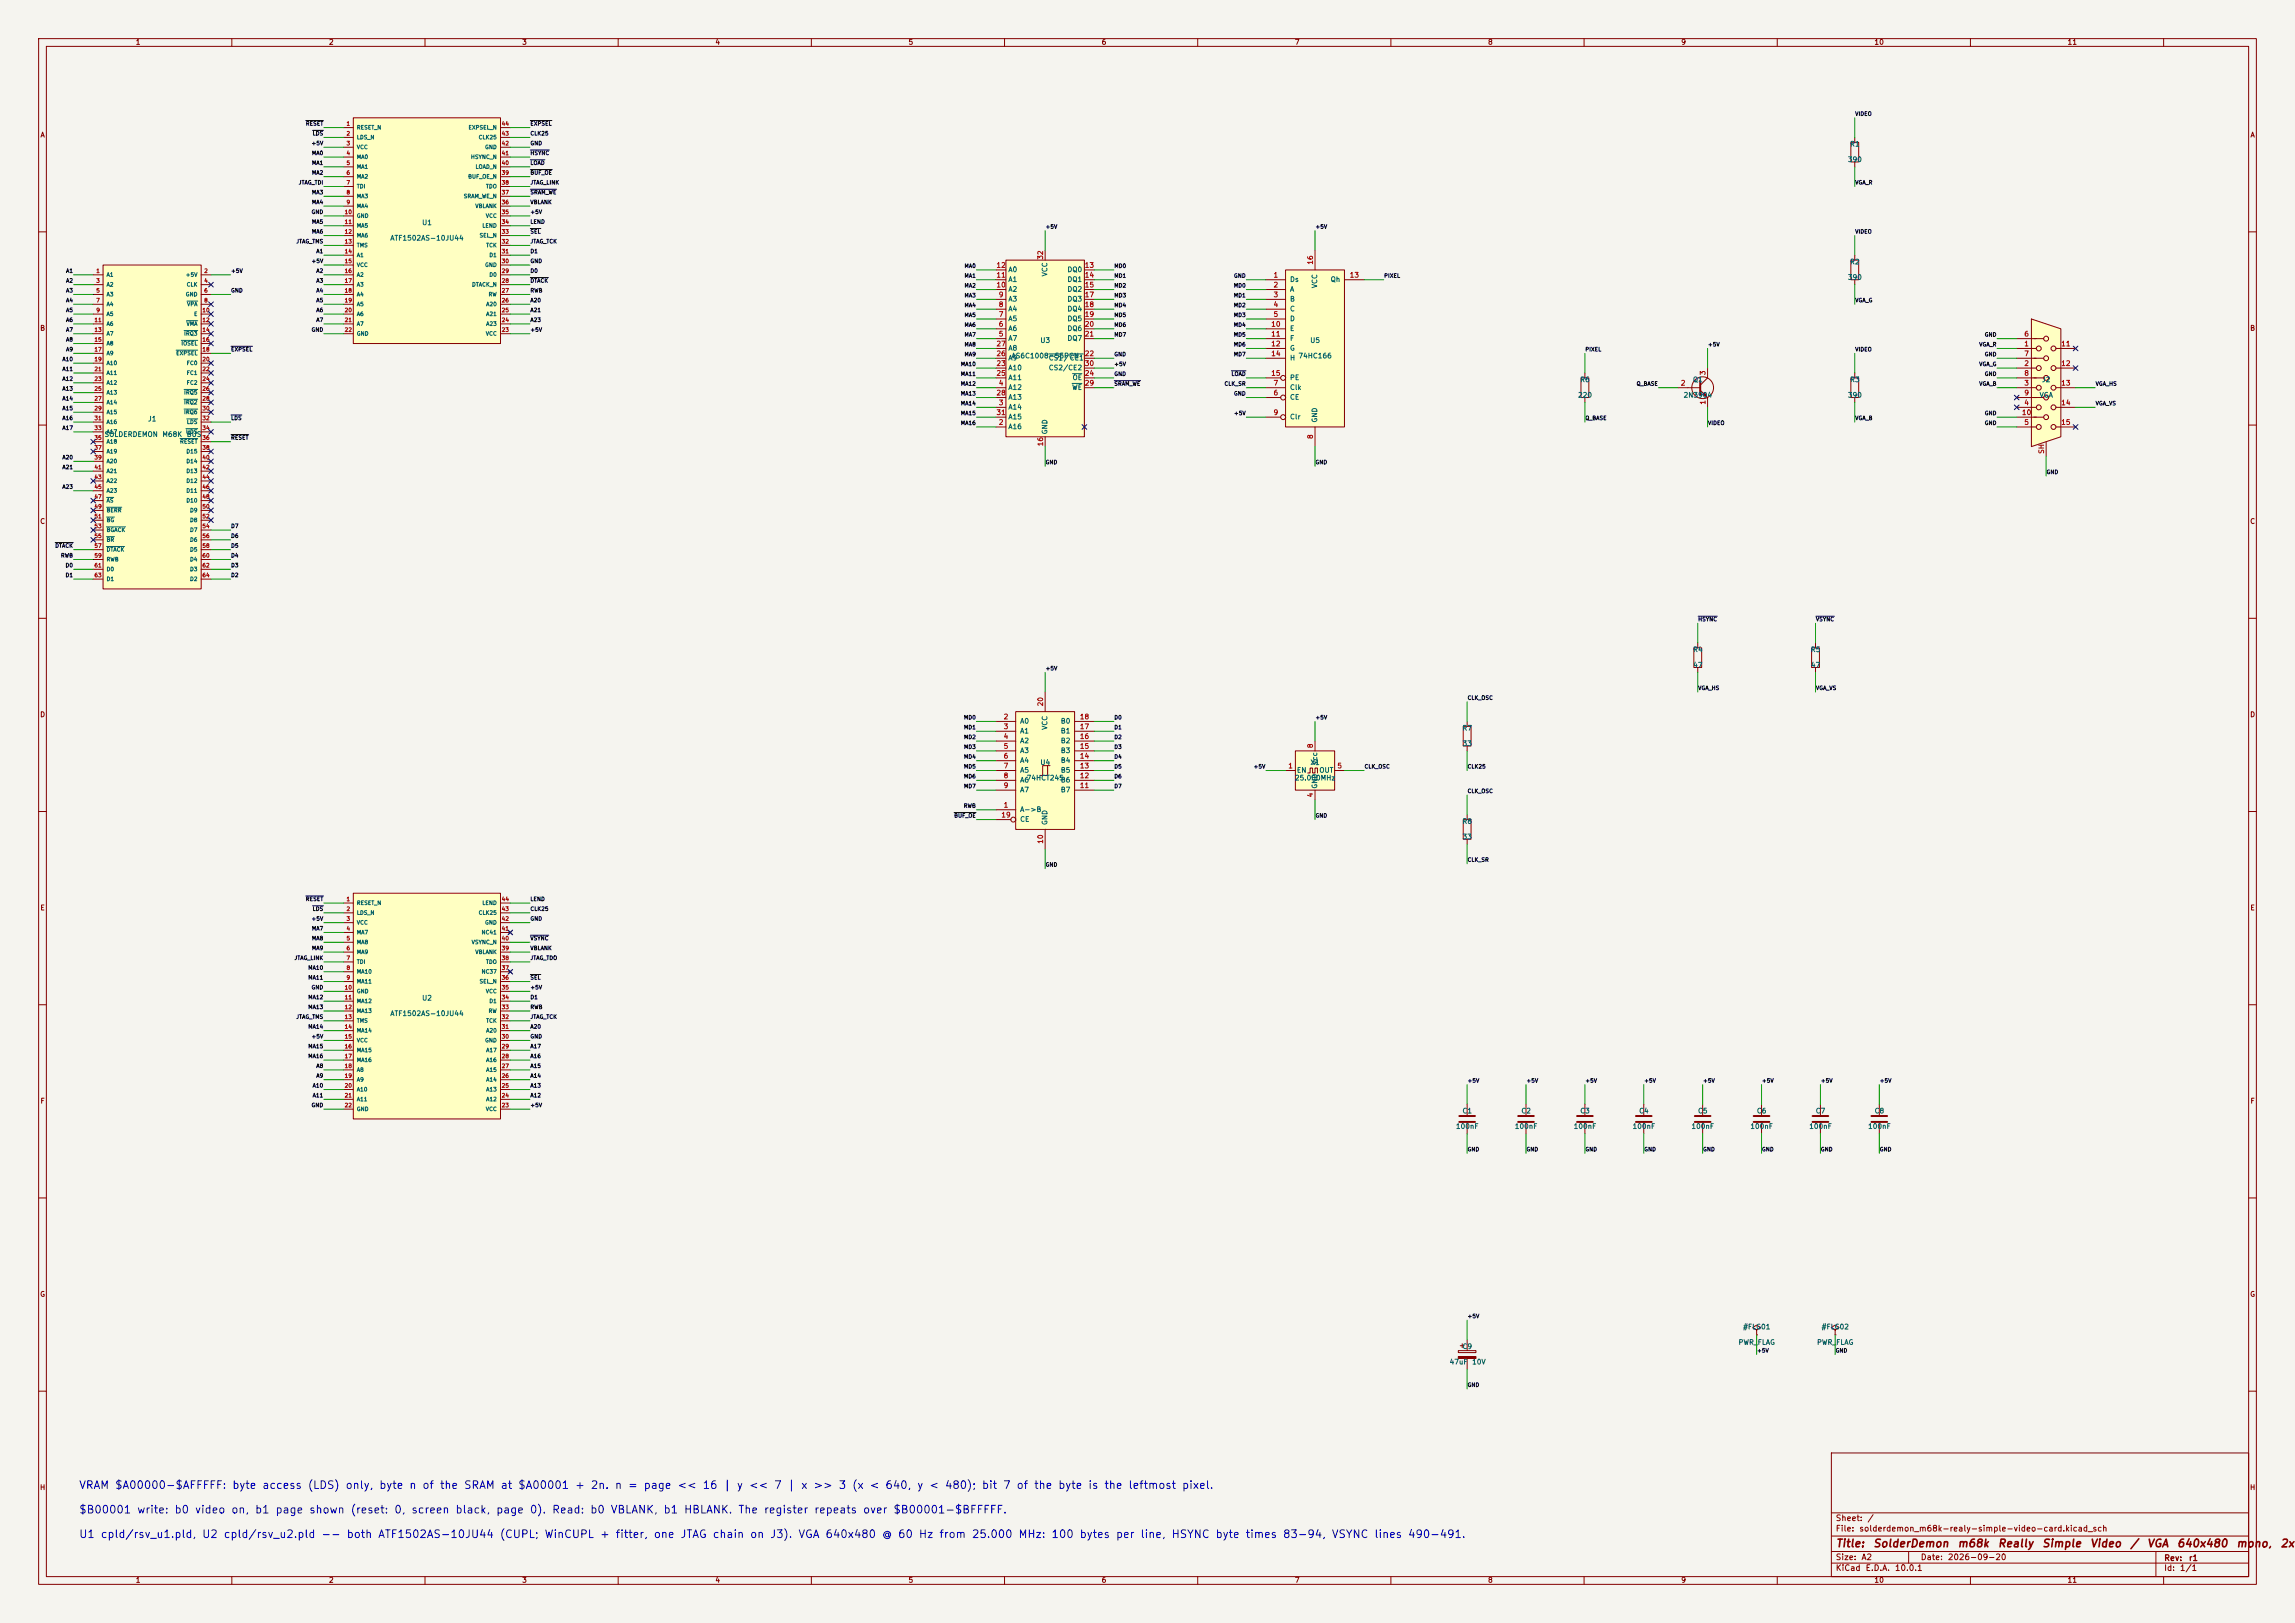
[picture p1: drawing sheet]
<svg xmlns="http://www.w3.org/2000/svg" width="594mm" height="420mm" viewBox="0 0 594 420" stroke-linecap="round" stroke-linejoin="round" font-family="sans-serif">
<defs><g id="words">
<g font-size="2" fill="#0000c2">
<text x="20.3" y="385.8">VRAM $A00000-$AFFFFF: byte access (LDS) only, byte n of the SRAM at $A00001 + 2n. n = page &lt;&lt; 16 | y &lt;&lt; 7 | x &gt;&gt; 3 (x &lt; 640, y &lt; 480); bit 7 of the byte is the leftmost pixel.</text>
<text x="20.3" y="392.1">$B00001 write: b0 video on, b1 page shown (reset: 0, screen black, page 0). Read: b0 VBLANK, b1 HBLANK. The register repeats over $B00001-$BFFFFF.</text>
<text x="20.3" y="398.5">U1 cpld/rsv_u1.pld, U2 cpld/rsv_u2.pld -- both ATF1502AS-10JU44 (CUPL; WinCUPL + fitter, one JTAG chain on J3). VGA 640x480 @ 60 Hz from 25.000 MHz: 100 bytes per line, HSYNC byte times 83-94, VSYNC lines 490-491.</text>
</g>
<g font-size="2" fill="#840000">
<text x="475" y="400.9">Title:</text>
<text x="484.7" y="400.9">SolderDemon</text>
<text x="506.5" y="400.9">m68k</text>
<text x="516.9" y="400.9">Really</text>
<text x="528.4" y="400.9">Simple</text>
<text x="540.8" y="400.9">Video</text>
<text x="551.1" y="400.9">/</text>
<text x="555.6" y="400.9">VGA</text>
<text x="563.3" y="400.9">640x480</text>
<text x="578.7" y="400.9">mono,</text>
<text x="590.1" y="400.9">2x</text>
</g>
<g font-size="1.5" fill="#840000">
<text x="475" y="394">Sheet:</text>
<text x="483.2" y="394">/</text>
<text x="475" y="396.7">File:</text>
<text x="481.1" y="396.7">solderdemon_m68k-realy-simple-video-card.kicad_sch</text>
<text x="475" y="406.9">KiCad</text>
<text x="475" y="404.1">Size:</text>
<text x="481.7" y="404.1">A2</text>
<text x="482.7" y="406.9">E.D.A.</text>
<text x="490.3" y="406.9">10.0.1</text>
<text x="497" y="404.1">Date:</text>
<text x="504" y="404.1">2026-09-20</text>
<text x="560" y="404.3">Rev:</text>
<text x="560" y="406.9">Id:</text>
<text x="564.1" y="406.9">1/1</text>
<text x="566.4" y="404.3">r1</text>
</g>
<g font-size="1.3" fill="#840000">
<text x="35" y="11.9">1</text>
<text x="85" y="11.9">2</text>
<text x="135" y="11.9">3</text>
<text x="185" y="11.9">4</text>
<text x="235" y="11.9">5</text>
<text x="285" y="11.9">6</text>
<text x="335" y="11.9">7</text>
<text x="385" y="11.9">8</text>
<text x="435" y="11.9">9</text>
<text x="485" y="11.9">10</text>
<text x="535" y="11.9">11</text>
<text x="10.3" y="35.9">A</text>
<text x="582.3" y="35.9">A</text>
<text x="10.3" y="85.9">B</text>
<text x="582.3" y="85.9">B</text>
<text x="10.3" y="135.9">C</text>
<text x="582.3" y="135.9">C</text>
<text x="10.3" y="185.9">D</text>
<text x="582.3" y="185.9">D</text>
<text x="10.3" y="235.9">E</text>
<text x="582.3" y="235.9">E</text>
<text x="10.3" y="285.9">F</text>
<text x="582.3" y="285.9">F</text>
<text x="10.3" y="335.9">G</text>
<text x="582.3" y="335.9">G</text>
<text x="10.2" y="385.9">H</text>
<text x="582.2" y="385.9">H</text>
<text x="35" y="409.9">1</text>
<text x="85" y="409.9">2</text>
<text x="135" y="409.9">3</text>
<text x="185" y="409.9">4</text>
<text x="235" y="409.9">5</text>
<text x="285" y="409.9">6</text>
<text x="335" y="409.9">7</text>
<text x="385" y="409.9">8</text>
<text x="435" y="409.9">9</text>
<text x="485" y="409.9">10</text>
<text x="535" y="409.9">11</text>
</g>
<g font-size="1.3" fill="#006464">
<text x="478.7" y="38.2">R1</text>
<text x="478.1" y="42.2">390</text>
<text x="109.1" y="58.6">U1</text>
<text x="100.9" y="62.6">ATF1502AS-10JU44</text>
<text x="260.9" y="70.7">A0</text>
<text x="271.4" y="71.6" transform="rotate(-90 271.4 71.6)">VCC</text>
<text x="276.1" y="70.7">DQ0</text>
<text x="478.7" y="68.7">R2</text>
<text x="260.9" y="75.8">A2</text>
<text x="260.9" y="73.3">A1</text>
<text x="276.1" y="73.3">DQ1</text>
<text x="276.1" y="75.8">DQ2</text>
<text x="333.8" y="73.3">Ds</text>
<text x="333.8" y="75.8">A</text>
<text x="341.2" y="74.7" transform="rotate(-90 341.2 74.7)">VCC</text>
<text x="344.3" y="73.3">Qh</text>
<text x="478.1" y="72.7">390</text>
<text x="260.9" y="83.4">A5</text>
<text x="260.9" y="80.9">A4</text>
<text x="260.9" y="78.3">A3</text>
<text x="276.1" y="78.3">DQ3</text>
<text x="276.1" y="80.9">DQ4</text>
<text x="276.1" y="83.4">DQ5</text>
<text x="333.8" y="78.3">B</text>
<text x="333.8" y="80.9">C</text>
<text x="333.8" y="83.4">D</text>
<text x="260.9" y="88.5">A7</text>
<text x="260.9" y="86">A6</text>
<text x="269.1" y="89">U3</text>
<text x="276.1" y="86">DQ6</text>
<text x="276.1" y="88.5">DQ7</text>
<text x="333.8" y="86">E</text>
<text x="333.8" y="88.5">F</text>
<text x="339" y="89">U5</text>
<text x="260.9" y="93.6">A9</text>
<text x="260.9" y="91">A8</text>
<text x="261.7" y="93">AS6C1008-55PCN</text>
<text x="271.3" y="93.6">CS1/CE1</text>
<text x="333.8" y="91">G</text>
<text x="333.8" y="93.6">H</text>
<text x="335.9" y="93">74HC166</text>
<text x="260.9" y="101.2">A12</text>
<text x="260.9" y="96.1">A10</text>
<text x="260.9" y="98.7">A11</text>
<text x="271.3" y="96.1">CS2/CE2</text>
<text x="277.4" y="101.2">WE</text>
<text x="277.5" y="98.7">OE</text>
<text x="333.8" y="101.2">Clk</text>
<text x="333.8" y="98.7">PE</text>
<text x="408.9" y="99.2">R6</text>
<text x="438" y="99.2">Q1</text>
<text x="478.7" y="99.2">R3</text>
<text x="528.4" y="99.2">J2</text>
<text x="260.9" y="106.3">A14</text>
<text x="260.9" y="103.7">A13</text>
<text x="333.8" y="103.7">CE</text>
<text x="408.3" y="103.2">220</text>
<text x="435.6" y="103.2">2N3904</text>
<text x="478.1" y="103.2">390</text>
<text x="527.8" y="103.2">VGA</text>
<text x="26.9" y="113.4">SOLDERDEMON</text>
<text x="38.2" y="109.4">J1</text>
<text x="41.9" y="113.4">M68K</text>
<text x="48.2" y="113.4">BUS</text>
<text x="260.9" y="111.4">A16</text>
<text x="260.9" y="108.8">A15</text>
<text x="271.4" y="112.5" transform="rotate(-90 271.4 112.5)">GND</text>
<text x="333.8" y="108.8">Clr</text>
<text x="341.2" y="109.5" transform="rotate(-90 341.2 109.5)">GND</text>
<text x="438.1" y="169">R4</text>
<text x="438.1" y="173">47</text>
<text x="468.6" y="169">R5</text>
<text x="468.6" y="173">47</text>
<text x="263.9" y="187.6">A0</text>
<text x="263.9" y="190.1">A1</text>
<text x="271.4" y="189" transform="rotate(-90 271.4 189)">VCC</text>
<text x="274.4" y="190.1">B1</text>
<text x="274.4" y="187.6">B0</text>
<text x="378.4" y="189.4">R7</text>
<text x="263.9" y="192.6">A2</text>
<text x="263.9" y="195.2">A3</text>
<text x="263.9" y="197.7">A4</text>
<text x="274.4" y="197.7">B4</text>
<text x="274.4" y="195.2">B3</text>
<text x="274.4" y="192.6">B2</text>
<text x="378.4" y="193.4">33</text>
<text x="263.9" y="200.3">A5</text>
<text x="263.9" y="202.8">A6</text>
<text x="265.6" y="202.3">74HCT245</text>
<text x="269.1" y="198.3">U4</text>
<text x="274.4" y="202.8">B6</text>
<text x="274.4" y="200.3">B5</text>
<text x="335" y="202.3">25.000MHz</text>
<text x="335.5" y="200.3">EN</text>
<text x="339" y="198.3">X1</text>
<text x="341.2" y="198" transform="rotate(-90 341.2 198)">Vcc</text>
<text x="341.4" y="200.3">OUT</text>
<text x="263.9" y="205.3">A7</text>
<text x="274.4" y="205.3">B7</text>
<text x="341.2" y="204.2" transform="rotate(-90 341.2 204.2)">GND</text>
<text x="263.9" y="210.4">A-&gt;B</text>
<text x="263.9" y="213">CE</text>
<text x="271.4" y="213.6" transform="rotate(-90 271.4 213.6)">GND</text>
<text x="378.4" y="213.5">R8</text>
<text x="378.4" y="217.5">33</text>
<text x="100.9" y="263.2">ATF1502AS-10JU44</text>
<text x="109.1" y="259.2">U2</text>
<text x="376.7" y="292.4">100nF</text>
<text x="378.4" y="288.4">C1</text>
<text x="391.9" y="292.4">100nF</text>
<text x="393.6" y="288.4">C2</text>
<text x="407.2" y="292.4">100nF</text>
<text x="408.9" y="288.4">C3</text>
<text x="422.4" y="292.4">100nF</text>
<text x="424.1" y="288.4">C4</text>
<text x="437.7" y="292.4">100nF</text>
<text x="439.3" y="288.4">C5</text>
<text x="452.9" y="292.4">100nF</text>
<text x="454.6" y="288.4">C6</text>
<text x="468.1" y="292.4">100nF</text>
<text x="469.8" y="288.4">C7</text>
<text x="483.4" y="292.4">100nF</text>
<text x="485.1" y="288.4">C8</text>
<text x="451" y="344.3">#FLG01</text>
<text x="471.3" y="344.3">#FLG02</text>
<text x="375.1" y="353.4">47uF</text>
<text x="378.4" y="349.4">C9</text>
<text x="380.9" y="353.4">10V</text>
<text x="449.8" y="348.3">PWR_FLAG</text>
<text x="470.2" y="348.3">PWR_FLAG</text>
</g>
<g font-size="1.3" fill="#a90000">
<text x="257.8" y="69.6">12</text>
<text x="270.3" y="67.4" transform="rotate(-90 270.3 67.4)">32</text>
<text x="280.6" y="69.6">13</text>
<text x="340.1" y="68.6" transform="rotate(-90 340.1 68.6)">16</text>
<text x="257.8" y="74.7">10</text>
<text x="257.8" y="72.1">11</text>
<text x="258.4" y="77.2">9</text>
<text x="280.6" y="72.1">14</text>
<text x="280.6" y="74.7">15</text>
<text x="280.6" y="77.2">17</text>
<text x="329.5" y="72.1">1</text>
<text x="329.5" y="74.7">2</text>
<text x="329.5" y="77.2">3</text>
<text x="349.2" y="72.1">13</text>
<text x="258.4" y="82.3">7</text>
<text x="258.4" y="79.8">8</text>
<text x="280.6" y="79.8">18</text>
<text x="280.6" y="82.3">19</text>
<text x="329.5" y="79.8">4</text>
<text x="329.5" y="82.3">5</text>
<text x="257.8" y="89.9">27</text>
<text x="258.4" y="87.4">5</text>
<text x="258.4" y="84.8">6</text>
<text x="280.6" y="84.8">20</text>
<text x="280.6" y="87.4">21</text>
<text x="328.9" y="84.8">10</text>
<text x="328.9" y="87.4">11</text>
<text x="328.9" y="89.9">12</text>
<text x="523.8" y="89.9">1</text>
<text x="523.8" y="87.4">6</text>
<text x="533.4" y="89.9">11</text>
<text x="257.8" y="95">23</text>
<text x="257.8" y="92.5">26</text>
<text x="280.6" y="92.5">22</text>
<text x="280.6" y="95">30</text>
<text x="328.9" y="92.5">14</text>
<text x="523.8" y="95">2</text>
<text x="523.8" y="92.5">7</text>
<text x="533.4" y="95">12</text>
<text x="257.8" y="97.5">25</text>
<text x="258.4" y="100.1">4</text>
<text x="280.6" y="97.5">24</text>
<text x="280.6" y="100.1">29</text>
<text x="328.9" y="97.5">15</text>
<text x="329.5" y="100.1">7</text>
<text x="434.9" y="100.1">2</text>
<text x="441.7" y="97.2" transform="rotate(-90 441.7 97.2)">3</text>
<text x="523.8" y="100.1">3</text>
<text x="523.8" y="97.5">8</text>
<text x="533.4" y="100.1">13</text>
<text x="257.8" y="102.6">28</text>
<text x="257.8" y="107.7">31</text>
<text x="258.4" y="105.2">3</text>
<text x="329.5" y="102.6">6</text>
<text x="329.5" y="107.7">9</text>
<text x="441.7" y="104.8" transform="rotate(-90 441.7 104.8)">1</text>
<text x="523.2" y="107.7">10</text>
<text x="523.8" y="105.2">4</text>
<text x="523.8" y="102.6">9</text>
<text x="533.4" y="105.2">14</text>
<text x="258.4" y="110.2">2</text>
<text x="340.1" y="113.7" transform="rotate(-90 340.1 113.7)">8</text>
<text x="523.8" y="110.2">5</text>
<text x="533.4" y="110.2">15</text>
<text x="270.3" y="115.6" transform="rotate(-90 270.3 115.6)">16</text>
<text x="529.3" y="117.6" transform="rotate(-90 529.3 117.6)">SH</text>
<text x="270.3" y="182.9" transform="rotate(-90 270.3 182.9)">20</text>
<text x="259.6" y="186.4">2</text>
<text x="259.6" y="189">3</text>
<text x="259.6" y="191.5">4</text>
<text x="279.4" y="191.5">16</text>
<text x="279.4" y="189">17</text>
<text x="279.4" y="186.4">18</text>
<text x="259.6" y="194.1">5</text>
<text x="259.6" y="196.6">6</text>
<text x="279.4" y="196.6">14</text>
<text x="279.4" y="194.1">15</text>
<text x="340.1" y="193.7" transform="rotate(-90 340.1 193.7)">8</text>
<text x="259.6" y="199.1">7</text>
<text x="259.6" y="201.7">8</text>
<text x="279.4" y="201.7">12</text>
<text x="279.4" y="199.1">13</text>
<text x="333.3" y="199.1">1</text>
<text x="346" y="199.1">5</text>
<text x="259.6" y="209.3">1</text>
<text x="259.6" y="204.2">9</text>
<text x="279.4" y="204.2">11</text>
<text x="340.1" y="206.4" transform="rotate(-90 340.1 206.4)">4</text>
<text x="259" y="211.8">19</text>
<text x="270.3" y="218.5" transform="rotate(-90 270.3 218.5)">10</text>
</g>
<g font-size="1" fill="#0f0f0f">
<text x="79" y="32.7">RESET</text>
<text x="80.8" y="35.3">LDS</text>
<text x="137.2" y="32.7">EXPSEL</text>
<text x="137.2" y="35.3">CLK25</text>
<text x="480.1" y="30.2">VIDEO</text>
<text x="80.5" y="37.8">+5V</text>
<text x="80.6" y="40.4">MA0</text>
<text x="137.2" y="37.8">GND</text>
<text x="137.2" y="40.4">HSYNC</text>
<text x="77.2" y="48">JTAG_TDI</text>
<text x="80.6" y="42.9">MA1</text>
<text x="80.6" y="45.4">MA2</text>
<text x="137.2" y="42.9">LOAD</text>
<text x="137.2" y="45.4">BUF_OE</text>
<text x="137.2" y="48">JTAG_LINK</text>
<text x="480.1" y="48">VGA_R</text>
<text x="80.6" y="50.5">MA3</text>
<text x="80.6" y="53.1">MA4</text>
<text x="137.2" y="50.5">SRAM_WE</text>
<text x="137.2" y="53.1">VBLANK</text>
<text x="80.5" y="55.6">GND</text>
<text x="80.6" y="58.1">MA5</text>
<text x="137.2" y="55.6">+5V</text>
<text x="137.2" y="58.1">LEND</text>
<text x="270.5" y="59.4">+5V</text>
<text x="340.4" y="59.4">+5V</text>
<text x="76.6" y="63.2">JTAG_TMS</text>
<text x="80.6" y="60.7">MA6</text>
<text x="81.8" y="65.8">A1</text>
<text x="137.2" y="60.7">SEL</text>
<text x="137.2" y="63.2">JTAG_TCK</text>
<text x="137.2" y="65.8">D1</text>
<text x="480.1" y="60.7">VIDEO</text>
<text x="17" y="70.8">A1</text>
<text x="59.7" y="70.8">+5V</text>
<text x="80.5" y="68.3">+5V</text>
<text x="81.8" y="70.8">A2</text>
<text x="137.2" y="68.3">GND</text>
<text x="137.2" y="70.8">D0</text>
<text x="249.5" y="69.6">MA0</text>
<text x="288.3" y="69.6">MD0</text>
<text x="17" y="73.4">A2</text>
<text x="17" y="75.9">A3</text>
<text x="59.7" y="75.9">GND</text>
<text x="81.8" y="73.4">A3</text>
<text x="81.8" y="75.9">A4</text>
<text x="137.2" y="73.4">DTACK</text>
<text x="137.2" y="75.9">RWB</text>
<text x="249.5" y="77.2">MA3</text>
<text x="249.5" y="74.7">MA2</text>
<text x="249.5" y="72.1">MA1</text>
<text x="288.3" y="72.1">MD1</text>
<text x="288.3" y="74.7">MD2</text>
<text x="288.3" y="77.2">MD3</text>
<text x="319.2" y="74.7">MD0</text>
<text x="319.2" y="77.2">MD1</text>
<text x="319.3" y="72.1">GND</text>
<text x="358.1" y="72.1">PIXEL</text>
<text x="17" y="78.5">A4</text>
<text x="17" y="81">A5</text>
<text x="17" y="83.5">A6</text>
<text x="81.8" y="78.5">A5</text>
<text x="81.8" y="81">A6</text>
<text x="81.8" y="83.5">A7</text>
<text x="137.2" y="78.5">A20</text>
<text x="137.2" y="81">A21</text>
<text x="137.2" y="83.5">A23</text>
<text x="249.5" y="82.3">MA5</text>
<text x="249.5" y="79.7">MA4</text>
<text x="288.3" y="79.7">MD4</text>
<text x="288.3" y="82.3">MD5</text>
<text x="319.2" y="79.7">MD2</text>
<text x="319.2" y="82.3">MD3</text>
<text x="480.1" y="78.5">VGA_G</text>
<text x="17" y="86.1">A7</text>
<text x="17" y="88.6">A8</text>
<text x="80.5" y="86.1">GND</text>
<text x="137.2" y="86.1">+5V</text>
<text x="249.5" y="87.4">MA7</text>
<text x="249.5" y="89.9">MA8</text>
<text x="249.5" y="84.8">MA6</text>
<text x="288.3" y="84.8">MD6</text>
<text x="288.3" y="87.4">MD7</text>
<text x="319.2" y="84.8">MD4</text>
<text x="319.2" y="87.4">MD5</text>
<text x="319.2" y="89.9">MD6</text>
<text x="442" y="89.9">+5V</text>
<text x="512.2" y="89.9">VGA_R</text>
<text x="513.6" y="87.4">GND</text>
<text x="16" y="93.7">A10</text>
<text x="17" y="91.2">A9</text>
<text x="59.7" y="91.2">EXPSEL</text>
<text x="248.6" y="95">MA10</text>
<text x="249.5" y="92.4">MA9</text>
<text x="288.3" y="92.4">GND</text>
<text x="288.3" y="95">+5V</text>
<text x="319.2" y="92.4">MD7</text>
<text x="410.2" y="91.2">PIXEL</text>
<text x="480.1" y="91.2">VIDEO</text>
<text x="512.2" y="95">VGA_G</text>
<text x="513.6" y="92.4">GND</text>
<text x="16" y="96.2">A11</text>
<text x="16" y="98.8">A12</text>
<text x="16" y="101.3">A13</text>
<text x="248.6" y="97.5">MA11</text>
<text x="248.6" y="100.1">MA12</text>
<text x="288.3" y="97.5">GND</text>
<text x="288.3" y="100.1">SRAM_WE</text>
<text x="316.8" y="100.1">CLK_SR</text>
<text x="318.6" y="97.5">LOAD</text>
<text x="423.5" y="100.1">Q_BASE</text>
<text x="512.2" y="100.1">VGA_B</text>
<text x="513.6" y="97.5">GND</text>
<text x="542.3" y="100.1">VGA_HS</text>
<text x="16" y="103.9">A14</text>
<text x="16" y="106.4">A15</text>
<text x="248.6" y="102.6">MA13</text>
<text x="248.6" y="105.1">MA14</text>
<text x="248.6" y="107.7">MA15</text>
<text x="319.3" y="107.7">+5V</text>
<text x="319.3" y="102.6">GND</text>
<text x="513.6" y="107.7">GND</text>
<text x="542.3" y="105.1">VGA_VS</text>
<text x="16" y="108.9">A16</text>
<text x="16" y="111.5">A17</text>
<text x="59.7" y="108.9">LDS</text>
<text x="248.6" y="110.2">MA16</text>
<text x="410.2" y="108.9">Q_BASE</text>
<text x="442" y="110.2">VIDEO</text>
<text x="480.1" y="108.9">VGA_B</text>
<text x="513.6" y="110.2">GND</text>
<text x="16" y="119.1">A20</text>
<text x="59.7" y="114">RESET</text>
<text x="16" y="121.6">A21</text>
<text x="270.5" y="120.4">GND</text>
<text x="340.4" y="120.4">GND</text>
<text x="529.6" y="122.9">GND</text>
<text x="16" y="126.7">A23</text>
<text x="59.7" y="136.9">D7</text>
<text x="14.2" y="142">DTACK</text>
<text x="59.7" y="139.4">D6</text>
<text x="59.7" y="142">D5</text>
<text x="15.6" y="144.5">RWB</text>
<text x="16.8" y="147">D0</text>
<text x="16.8" y="149.6">D1</text>
<text x="59.7" y="144.5">D4</text>
<text x="59.7" y="147">D3</text>
<text x="59.7" y="149.6">D2</text>
<text x="439.4" y="161">HSYNC</text>
<text x="469.9" y="161">VSYNC</text>
<text x="270.5" y="173.7">+5V</text>
<text x="439.4" y="178.8">VGA_HS</text>
<text x="469.9" y="178.8">VGA_VS</text>
<text x="379.7" y="181.3">CLK_OSC</text>
<text x="249.4" y="186.4">MD0</text>
<text x="249.4" y="189">MD1</text>
<text x="249.4" y="191.5">MD2</text>
<text x="288.3" y="191.5">D2</text>
<text x="288.3" y="189">D1</text>
<text x="288.3" y="186.4">D0</text>
<text x="340.4" y="186.4">+5V</text>
<text x="249.4" y="194">MD3</text>
<text x="249.4" y="196.6">MD4</text>
<text x="288.3" y="194">D3</text>
<text x="288.3" y="196.6">D4</text>
<text x="249.4" y="201.7">MD6</text>
<text x="249.4" y="199.1">MD5</text>
<text x="288.3" y="201.7">D6</text>
<text x="288.3" y="199.1">D5</text>
<text x="324.4" y="199.1">+5V</text>
<text x="353.1" y="199.1">CLK_OSC</text>
<text x="379.7" y="199.1">CLK25</text>
<text x="249.3" y="209.3">RWB</text>
<text x="249.4" y="204.2">MD7</text>
<text x="288.3" y="204.2">D7</text>
<text x="379.7" y="205.5">CLK_OSC</text>
<text x="246.9" y="211.8">BUF_OE</text>
<text x="340.4" y="211.8">GND</text>
<text x="270.5" y="224.5">GND</text>
<text x="379.7" y="223.2">CLK_SR</text>
<text x="79" y="233.4">RESET</text>
<text x="137.2" y="233.4">LEND</text>
<text x="80.5" y="238.5">+5V</text>
<text x="80.8" y="235.9">LDS</text>
<text x="137.2" y="235.9">CLK25</text>
<text x="137.2" y="238.5">GND</text>
<text x="80.6" y="241">MA7</text>
<text x="80.6" y="243.6">MA8</text>
<text x="137.2" y="243.6">VSYNC</text>
<text x="76.1" y="248.6">JTAG_LINK</text>
<text x="79.7" y="251.2">MA10</text>
<text x="80.6" y="246.1">MA9</text>
<text x="137.2" y="246.1">VBLANK</text>
<text x="137.2" y="248.6">JTAG_TDO</text>
<text x="79.7" y="253.7">MA11</text>
<text x="80.5" y="256.3">GND</text>
<text x="137.2" y="253.7">SEL</text>
<text x="137.2" y="256.3">+5V</text>
<text x="76.6" y="263.9">JTAG_TMS</text>
<text x="79.7" y="258.8">MA12</text>
<text x="79.7" y="261.3">MA13</text>
<text x="137.2" y="258.8">D1</text>
<text x="137.2" y="261.3">RWB</text>
<text x="137.2" y="263.9">JTAG_TCK</text>
<text x="79.7" y="266.4">MA14</text>
<text x="80.5" y="269">+5V</text>
<text x="137.2" y="266.4">A20</text>
<text x="137.2" y="269">GND</text>
<text x="79.7" y="271.5">MA15</text>
<text x="79.7" y="274">MA16</text>
<text x="137.2" y="271.5">A17</text>
<text x="137.2" y="274">A16</text>
<text x="80.8" y="281.7">A10</text>
<text x="81.8" y="279.1">A9</text>
<text x="81.8" y="276.6">A8</text>
<text x="137.2" y="276.6">A15</text>
<text x="137.2" y="279.1">A14</text>
<text x="137.2" y="281.7">A13</text>
<text x="379.7" y="280.4">+5V</text>
<text x="395" y="280.4">+5V</text>
<text x="410.2" y="280.4">+5V</text>
<text x="425.4" y="280.4">+5V</text>
<text x="440.7" y="280.4">+5V</text>
<text x="455.9" y="280.4">+5V</text>
<text x="471.2" y="280.4">+5V</text>
<text x="486.4" y="280.4">+5V</text>
<text x="80.5" y="286.7">GND</text>
<text x="80.8" y="284.2">A11</text>
<text x="137.2" y="284.2">A12</text>
<text x="137.2" y="286.7">+5V</text>
<text x="379.7" y="298.2">GND</text>
<text x="395" y="298.2">GND</text>
<text x="410.2" y="298.2">GND</text>
<text x="425.4" y="298.2">GND</text>
<text x="440.7" y="298.2">GND</text>
<text x="455.9" y="298.2">GND</text>
<text x="471.2" y="298.2">GND</text>
<text x="486.4" y="298.2">GND</text>
<text x="379.7" y="341.4">+5V</text>
<text x="454.7" y="350.2">+5V</text>
<text x="475" y="350.2">GND</text>
<text x="379.7" y="359.1">GND</text>
</g>
<g font-size="1" fill="#a90000">
<text x="89.6" y="32.8">1</text>
<text x="89.6" y="35.3">2</text>
<text x="129.7" y="35.3">43</text>
<text x="129.7" y="32.8">44</text>
<text x="89.6" y="37.8">3</text>
<text x="89.6" y="40.4">4</text>
<text x="129.7" y="40.4">41</text>
<text x="129.7" y="37.8">42</text>
<text x="89.6" y="42.9">5</text>
<text x="89.6" y="45.5">6</text>
<text x="129.7" y="45.5">39</text>
<text x="129.7" y="42.9">40</text>
<text x="89.6" y="48">7</text>
<text x="89.6" y="50.5">8</text>
<text x="89.6" y="53.1">9</text>
<text x="129.7" y="53.1">36</text>
<text x="129.7" y="50.5">37</text>
<text x="129.7" y="48">38</text>
<text x="89.1" y="55.6">10</text>
<text x="89.1" y="58.2">11</text>
<text x="129.7" y="58.2">34</text>
<text x="129.7" y="55.6">35</text>
<text x="89.1" y="60.7">12</text>
<text x="89.1" y="63.2">13</text>
<text x="89.1" y="65.8">14</text>
<text x="129.7" y="65.8">31</text>
<text x="129.7" y="63.2">32</text>
<text x="129.7" y="60.7">33</text>
<text x="24.8" y="70.9">1</text>
<text x="52.7" y="70.9">2</text>
<text x="89.1" y="68.3">15</text>
<text x="89.1" y="70.9">16</text>
<text x="129.7" y="70.9">29</text>
<text x="129.7" y="68.3">30</text>
<text x="24.8" y="73.4">3</text>
<text x="24.8" y="75.9">5</text>
<text x="52.7" y="73.4">4</text>
<text x="52.7" y="75.9">6</text>
<text x="89.1" y="73.4">17</text>
<text x="89.1" y="75.9">18</text>
<text x="129.7" y="75.9">27</text>
<text x="129.7" y="73.4">28</text>
<text x="24.3" y="83.6">11</text>
<text x="24.8" y="78.5">7</text>
<text x="24.8" y="81">9</text>
<text x="52.3" y="81">10</text>
<text x="52.3" y="83.6">12</text>
<text x="52.7" y="78.5">8</text>
<text x="89.1" y="78.5">19</text>
<text x="89.1" y="81">20</text>
<text x="89.1" y="83.6">21</text>
<text x="129.7" y="83.6">24</text>
<text x="129.7" y="81">25</text>
<text x="129.7" y="78.5">26</text>
<text x="24.3" y="86.1">13</text>
<text x="24.3" y="88.6">15</text>
<text x="52.3" y="86.1">14</text>
<text x="52.3" y="88.6">16</text>
<text x="89.1" y="86.1">22</text>
<text x="129.7" y="86.1">23</text>
<text x="24.3" y="91.2">17</text>
<text x="24.3" y="93.7">19</text>
<text x="52.3" y="91.2">18</text>
<text x="52.3" y="93.7">20</text>
<text x="24.3" y="96.3">21</text>
<text x="24.3" y="98.8">23</text>
<text x="24.3" y="101.3">25</text>
<text x="52.3" y="96.3">22</text>
<text x="52.3" y="98.8">24</text>
<text x="52.3" y="101.3">26</text>
<text x="24.3" y="103.9">27</text>
<text x="24.3" y="106.4">29</text>
<text x="52.3" y="103.9">28</text>
<text x="52.3" y="106.4">30</text>
<text x="24.3" y="109">31</text>
<text x="24.3" y="111.5">33</text>
<text x="52.3" y="109">32</text>
<text x="52.3" y="111.5">34</text>
<text x="24.3" y="114">35</text>
<text x="24.3" y="116.6">37</text>
<text x="24.3" y="119.1">39</text>
<text x="52.3" y="114">36</text>
<text x="52.3" y="116.6">38</text>
<text x="52.3" y="119.1">40</text>
<text x="24.3" y="121.7">41</text>
<text x="24.3" y="124.2">43</text>
<text x="52.3" y="121.7">42</text>
<text x="52.3" y="124.2">44</text>
<text x="24.3" y="126.7">45</text>
<text x="24.3" y="129.3">47</text>
<text x="24.3" y="131.8">49</text>
<text x="52.3" y="126.7">46</text>
<text x="52.3" y="129.3">48</text>
<text x="52.3" y="131.8">50</text>
<text x="24.3" y="134.4">51</text>
<text x="24.3" y="136.9">53</text>
<text x="52.3" y="134.4">52</text>
<text x="52.3" y="136.9">54</text>
<text x="24.3" y="139.4">55</text>
<text x="24.3" y="142">57</text>
<text x="52.3" y="139.4">56</text>
<text x="52.3" y="142">58</text>
<text x="24.3" y="144.5">59</text>
<text x="24.3" y="147.1">61</text>
<text x="24.3" y="149.6">63</text>
<text x="52.3" y="144.5">60</text>
<text x="52.3" y="147.1">62</text>
<text x="52.3" y="149.6">64</text>
<text x="89.6" y="233.4">1</text>
<text x="129.7" y="233.4">44</text>
<text x="89.6" y="236">2</text>
<text x="89.6" y="238.5">3</text>
<text x="129.7" y="238.5">42</text>
<text x="129.7" y="236">43</text>
<text x="89.6" y="241">4</text>
<text x="89.6" y="243.6">5</text>
<text x="129.7" y="243.6">40</text>
<text x="129.7" y="241">41</text>
<text x="89.6" y="246.1">6</text>
<text x="89.6" y="248.7">7</text>
<text x="89.6" y="251.2">8</text>
<text x="129.7" y="251.2">37</text>
<text x="129.7" y="248.7">38</text>
<text x="129.7" y="246.1">39</text>
<text x="89.1" y="256.3">10</text>
<text x="89.6" y="253.7">9</text>
<text x="129.7" y="256.3">35</text>
<text x="129.7" y="253.7">36</text>
<text x="89.1" y="258.8">11</text>
<text x="89.1" y="261.4">12</text>
<text x="89.1" y="263.9">13</text>
<text x="129.7" y="263.9">32</text>
<text x="129.7" y="261.4">33</text>
<text x="129.7" y="258.8">34</text>
<text x="89.1" y="266.4">14</text>
<text x="89.1" y="269">15</text>
<text x="129.7" y="269">30</text>
<text x="129.7" y="266.4">31</text>
<text x="89.1" y="271.5">16</text>
<text x="89.1" y="274.1">17</text>
<text x="129.7" y="274.1">28</text>
<text x="129.7" y="271.5">29</text>
<text x="89.1" y="276.6">18</text>
<text x="89.1" y="279.1">19</text>
<text x="89.1" y="281.7">20</text>
<text x="129.7" y="281.7">25</text>
<text x="129.7" y="279.1">26</text>
<text x="129.7" y="276.6">27</text>
<text x="89.1" y="284.2">21</text>
<text x="89.1" y="286.8">22</text>
<text x="129.7" y="286.8">23</text>
<text x="129.7" y="284.2">24</text>
</g>
<g font-size="1" fill="#006464">
<text x="92.2" y="33.7">RESET_N</text>
<text x="121.1" y="33.7">EXPSEL_N</text>
<text x="92.2" y="36.3">LDS_N</text>
<text x="92.2" y="38.8">VCC</text>
<text x="92.2" y="41.4">MA0</text>
<text x="121.8" y="41.4">HSYNC_N</text>
<text x="123.8" y="36.3">CLK25</text>
<text x="125.4" y="38.8">GND</text>
<text x="92.2" y="43.9">MA1</text>
<text x="92.2" y="46.4">MA2</text>
<text x="121.1" y="46.4">BUF_OE_N</text>
<text x="123" y="43.9">LOAD_N</text>
<text x="92.2" y="49">TDI</text>
<text x="92.2" y="51.5">MA3</text>
<text x="119.9" y="51.5">SRAM_WE_N</text>
<text x="125.7" y="49">TDO</text>
<text x="92.2" y="54.1">MA4</text>
<text x="92.2" y="56.6">GND</text>
<text x="92.2" y="59.1">MA5</text>
<text x="122.9" y="54.1">VBLANK</text>
<text x="124.7" y="59.1">LEND</text>
<text x="125.6" y="56.6">VCC</text>
<text x="92.2" y="61.7">MA6</text>
<text x="92.2" y="64.2">TMS</text>
<text x="124" y="61.7">SEL_N</text>
<text x="125.7" y="64.2">TCK</text>
<text x="27.5" y="71.8">A1</text>
<text x="48" y="71.8">+5V</text>
<text x="92.2" y="66.8">A1</text>
<text x="92.2" y="69.3">VCC</text>
<text x="92.2" y="71.8">A2</text>
<text x="125.4" y="69.3">GND</text>
<text x="126.5" y="71.8">D0</text>
<text x="126.5" y="66.8">D1</text>
<text x="27.5" y="74.4">A2</text>
<text x="27.5" y="76.9">A3</text>
<text x="48" y="76.9">GND</text>
<text x="48.2" y="74.4">CLK</text>
<text x="92.2" y="74.4">A3</text>
<text x="92.2" y="76.9">A4</text>
<text x="122.1" y="74.4">DTACK_N</text>
<text x="126.3" y="76.9">RW</text>
<text x="27.5" y="79.5">A4</text>
<text x="27.5" y="82">A5</text>
<text x="48.3" y="79.5">VPA</text>
<text x="50.1" y="82">E</text>
<text x="92.2" y="79.5">A5</text>
<text x="92.2" y="82">A6</text>
<text x="125.7" y="82">A21</text>
<text x="125.7" y="79.5">A20</text>
<text x="27.5" y="84.5">A6</text>
<text x="27.5" y="87.1">A7</text>
<text x="27.5" y="89.6">A8</text>
<text x="46.8" y="89.6">IOSEL</text>
<text x="47.5" y="87.1">IRQ3</text>
<text x="48.2" y="84.5">VMA</text>
<text x="92.2" y="84.5">A7</text>
<text x="92.2" y="87.1">GND</text>
<text x="125.6" y="87.1">VCC</text>
<text x="125.7" y="84.5">A23</text>
<text x="27.5" y="92.2">A9</text>
<text x="27.5" y="94.7">A10</text>
<text x="45.5" y="92.2">EXPSEL</text>
<text x="48.2" y="94.7">FC0</text>
<text x="27.5" y="97.2">A11</text>
<text x="27.5" y="99.8">A12</text>
<text x="48.2" y="97.2">FC1</text>
<text x="48.2" y="99.8">FC2</text>
<text x="27.5" y="102.3">A13</text>
<text x="27.5" y="104.9">A14</text>
<text x="27.5" y="107.4">A15</text>
<text x="47.5" y="102.3">IRQ5</text>
<text x="47.5" y="104.9">IRQ2</text>
<text x="47.5" y="107.4">IRQ6</text>
<text x="27.5" y="109.9">A16</text>
<text x="27.5" y="112.5">A17</text>
<text x="48" y="112.5">UDS</text>
<text x="48.3" y="109.9">LDS</text>
<text x="27.5" y="115">A18</text>
<text x="27.5" y="117.6">A19</text>
<text x="46.5" y="115">RESET</text>
<text x="48.1" y="117.6">D15</text>
<text x="27.5" y="120.1">A20</text>
<text x="27.5" y="122.6">A21</text>
<text x="27.5" y="125.2">A22</text>
<text x="48.1" y="120.1">D14</text>
<text x="48.1" y="122.6">D13</text>
<text x="48.1" y="125.2">D12</text>
<text x="27.5" y="127.7">A23</text>
<text x="27.5" y="130.3">AS</text>
<text x="48.1" y="127.7">D11</text>
<text x="48.1" y="130.3">D10</text>
<text x="27.5" y="132.8">BERR</text>
<text x="27.5" y="135.3">BG</text>
<text x="27.5" y="137.9">BGACK</text>
<text x="49.1" y="132.8">D9</text>
<text x="49.1" y="135.3">D8</text>
<text x="49.1" y="137.9">D7</text>
<text x="27.5" y="140.4">BR</text>
<text x="27.5" y="143">DTACK</text>
<text x="49.1" y="140.4">D6</text>
<text x="49.1" y="143">D5</text>
<text x="27.5" y="145.5">RWB</text>
<text x="27.5" y="148">D0</text>
<text x="49.1" y="145.5">D4</text>
<text x="49.1" y="148">D3</text>
<text x="27.5" y="150.6">D1</text>
<text x="49.1" y="150.6">D2</text>
<text x="92.2" y="234.4">RESET_N</text>
<text x="92.2" y="236.9">LDS_N</text>
<text x="92.2" y="239.5">VCC</text>
<text x="123.8" y="236.9">CLK25</text>
<text x="124.7" y="234.4">LEND</text>
<text x="125.4" y="239.5">GND</text>
<text x="92.2" y="242">MA7</text>
<text x="92.2" y="244.6">MA8</text>
<text x="122" y="244.6">VSYNC_N</text>
<text x="124.5" y="242">NC41</text>
<text x="92.2" y="247.1">MA9</text>
<text x="92.2" y="249.6">TDI</text>
<text x="122.9" y="247.1">VBLANK</text>
<text x="125.7" y="249.6">TDO</text>
<text x="92.2" y="252.2">MA10</text>
<text x="92.2" y="254.7">MA11</text>
<text x="92.2" y="257.3">GND</text>
<text x="124" y="254.7">SEL_N</text>
<text x="124.5" y="252.2">NC37</text>
<text x="125.6" y="257.3">VCC</text>
<text x="92.2" y="259.8">MA12</text>
<text x="92.2" y="262.3">MA13</text>
<text x="126.3" y="262.3">RW</text>
<text x="126.5" y="259.8">D1</text>
<text x="92.2" y="264.9">TMS</text>
<text x="92.2" y="267.4">MA14</text>
<text x="92.2" y="270">VCC</text>
<text x="125.4" y="270">GND</text>
<text x="125.7" y="267.4">A20</text>
<text x="125.7" y="264.9">TCK</text>
<text x="92.2" y="272.5">MA15</text>
<text x="92.2" y="275">MA16</text>
<text x="125.7" y="275">A16</text>
<text x="125.7" y="272.5">A17</text>
<text x="92.2" y="277.6">A8</text>
<text x="92.2" y="280.1">A9</text>
<text x="125.7" y="280.1">A14</text>
<text x="125.7" y="277.6">A15</text>
<text x="92.2" y="282.7">A10</text>
<text x="92.2" y="285.2">A11</text>
<text x="92.2" y="287.7">GND</text>
<text x="125.6" y="287.7">VCC</text>
<text x="125.7" y="285.2">A12</text>
<text x="125.7" y="282.7">A13</text>
</g>
</g></defs>
<path d="M0 0h594v420h-594z" fill="#f5f4ef" stroke="#f5f4ef" stroke-width=".26"/>
<g fill="none" stroke="#840000" stroke-width=".26">
<path d="M10 10h574v400h-574zM12 12h570v396h-570zM60 10v2M110 10v2M160 10v2M210 10v2M260 10v2M310 10v2M360 10v2M410 10v2M460 10v2M510 10v2"/>
<path d="M560 10v2M10 60h2M479 67.3h2.1v5.1h-2.1zM480.1 66v1.3M480.1 72.4v1.3M582 60h2M479 97.8h2.1v5.1h-2.1zM480.1 96.5v1.3M10 110h2M480.1 102.9v1.2M582 110h2M10 160h2"/>
<path d="M582 160h2M10 210h2M582 210h2M10 260h2M582 260h2M410.2 285.8v2.7M410.2 290.6v2.8M10 310h2M582 310h2M377.4 349.5h4.6v.5h-4.6zM378 348.2h1M378.5 347.7v1"/>
<path d="M379.7 346.7v2.8M379.7 351.5v2.8M10 360h2M474 376h108v32h-108zM582 360h2M474 397.5h108M474 391.5h108M60 408v2M110 408v2M160 408v2M210 408v2M260 408v2"/>
<path d="M310 408v2M360 408v2M410 408v2M460 408v2M474 404.5h108M474 401.5h108M494 401.5v3M510 408v2M558 401.5v6.5M560 408v2"/>
</g>
<path d="M377.4 351h4.6v.5h-4.6z" fill="#840000" stroke="#840000" stroke-width=".26"/>
<path d="M408.2 288.8h4M408.2 290.3h4" fill="none" stroke="#840000" stroke-width=".51"/>
<path d="M260.3 67.3h20.4v45.7h-20.4z" fill="#ffffc2"/>
<g fill="none" stroke="#840000" stroke-width=".26">
<path d="M257.8 77.5h2.5M257.8 74.9h2.5M257.8 72.4h2.5M257.8 69.9h2.5M260.3 67.3h20.4v45.7h-20.4zM270.5 64.8v2.5M280.7 77.5h2.5M280.7 74.9h2.5M280.7 72.4h2.5M280.7 69.9h2.5M257.8 87.6h2.5M257.8 85.1h2.5"/>
<path d="M257.8 82.6h2.5M257.8 80h2.5M257.8 92.7h2.5M257.8 95.3h2.5M257.8 97.8h2.5M257.8 90.2h2.5M280.7 87.6h2.5M280.7 85.1h2.5M280.7 82.6h2.5M280.7 80h2.5M280.7 92.7h2.5M280.7 95.3h2.5"/>
<path d="M280.7 97.8h2.5M257.8 110.5h2.5M257.8 105.4h2.5M257.8 100.3h2.5M257.8 102.9h2.5M257.8 108h2.5M270.5 113v2.6M280.7 100.3h2.5M378.7 188h2v5h-2zM379.7 186.7v1.3M379.7 193v1.3M378.7 212.1h2v5.1h-2z"/>
<path d="M379.7 210.8v1.3M379.7 217.2v1.2M379.7 285.8v2.7M379.7 290.6v2.8M395 285.8v2.7M395 290.6v2.8M454.7 344.2l1-.7-1-.6-1.1 .6 1.1 .7v1.2M454.7 345.4h.1M475 344.2l1-.7-1-.6-1 .6 1 .7v1.2M475 345.4h.1"/>
</g>
<path d="M271.4 91.6h3.7M276.9 91.6h3.5M277.5 99.2h2.5M277.6 96.7h2.4" fill="none" stroke="#006464" stroke-width=".26"/>
<path d="M377.7 288.8h4.1M377.7 290.3h4.1M392.9 288.8h4.1M392.9 290.3h4.1" fill="none" stroke="#840000" stroke-width=".51"/>
<path d="M91.4 231.1h38.1v58.5h-38.1z" fill="#ffffc2"/>
<g fill="none" stroke="#840000" stroke-width=".26">
<path d="M442 95.3v2.5l-1.9 1.9M434.3 100.3h5.8M440.1 101l1.9 1.9v2.5M88.9 233.7h2.5M88.9 236.2h2.5M88.9 238.8h2.5M91.4 231.1h38.1v58.5h-38.1zM129.5 233.7h2.6M129.5 236.2h2.6M129.5 238.8h2.6M88.9 241.3h2.5M88.9 243.8h2.5"/>
<path d="M88.9 246.4h2.5M88.9 248.9h2.5M88.9 251.5h2.5M88.9 254h2.5M88.9 256.5h2.5M88.9 259.1h2.5M129.5 241.3h2.6M129.5 243.8h2.6M129.5 246.4h2.6M129.5 248.9h2.6M129.5 251.5h2.6M129.5 254h2.6"/>
<path d="M129.5 256.5h2.6M129.5 259.1h2.6M131.7 251.1l.8 .7M131.7 240.9l.8 .8M132.5 251.1l-.8 .7M132.5 240.9l-.8 .8M88.9 261.6h2.5M88.9 264.2h2.5M88.9 266.7h2.5M88.9 269.2h2.5M88.9 271.8h2.5M88.9 274.3h2.5"/>
<path d="M88.9 276.9h2.5M88.9 279.4h2.5M129.5 261.6h2.6M129.5 264.2h2.6M129.5 266.7h2.6M129.5 269.2h2.6M129.5 271.8h2.6M129.5 274.3h2.6M129.5 276.9h2.6M129.5 279.4h2.6M88.9 281.9h2.5M88.9 284.5h2.5"/>
<path d="M88.9 287h2.5M129.5 281.9h2.6M129.5 284.5h2.6M129.5 287h2.6"/>
<circle cx="440.7" cy="100.3" r="2.82"/>
</g>
<path d="M440.1 98.4v3.8" fill="none" stroke="#840000" stroke-width=".51"/>
<path d="M440.7 102.1l.5-.5 .5 1z" fill="#840000" stroke="#840000" stroke-width=".26"/>
<path d="M332.7 69.9h15.3v40.6h-15.3z" fill="#ffffc2"/>
<g fill="none" stroke="#840000" stroke-width=".26">
<path d="M327.7 72.4h5M327.7 74.9h5M327.7 77.5h5M332.7 69.9h15.3v40.6h-15.3zM340.4 64.8v5.1M348 72.4h5.1M327.7 80h5M327.7 82.6h5M327.7 85.1h5M327.7 87.6h5M327.7 90.2h5M327.7 92.7h5"/>
<path d="M327.7 97.8h3.8M327.7 102.9h3.8M327.7 100.3h5M327.7 108h3.8M340.4 110.5v5.1"/>
<circle cx="332.1" cy="97.8" r=".63"/>
<circle cx="332.1" cy="107.9" r=".63"/>
<circle cx="332.1" cy="102.9" r=".63"/>
</g>
<path d="M262.9 184.2h15.2v30.4h-15.2z" fill="#ffffc2"/>
<g fill="none" stroke="#840000" stroke-width=".26">
<path d="M270.5 179.1v5.1M257.8 186.7h5.1M257.8 189.2h5.1M257.8 191.8h5.1M257.8 194.3h5.1M257.8 196.9h5.1M257.8 199.4h5.1M262.9 184.2h15.2v30.4h-15.2zM271.1 198.1h-1.2v2.6M271.8 198.1h-.7v2.6h-1.9M278.1 186.7h5.1M278.1 189.2h5.1"/>
<path d="M278.1 191.8h5.1M278.1 194.3h5.1M278.1 196.9h5.1M278.1 199.4h5.1M257.8 209.6h5.1M257.8 201.9h5.1M257.8 204.5h5.1M257.8 212.1h3.8M270.5 214.6v5.1M278.1 201.9h5.1M278.1 204.5h5.1"/>
<circle cx="262.3" cy="212.1" r=".63"/>
</g>
<path d="M335.3 194.3h10.1v10.2h-10.1z" fill="#ffffc2"/>
<path d="M332.7 199.4h2.6M335.3 194.3h10.1v10.2h-10.1zM340.4 191.8v2.5M345.4 199.4h2.6M338.5 200h.6v-1.2h.6v1.2h.7v-1.2h.6v1.2M340.4 204.5v2.5M455.9 285.8v2.7M455.9 290.6v2.8M471.2 285.8v2.7M471.2 290.6v2.8M486.4 285.8v2.7M486.4 290.6v2.8" fill="none" stroke="#840000" stroke-width=".26"/>
<path d="M453.9 288.8h4.1M453.9 290.3h4.1M469.1 288.8h4.1M469.1 290.3h4.1M484.4 288.8h4M484.4 290.3h4" fill="none" stroke="#840000" stroke-width=".51"/>
<path d="M26.7 68.6h25.4v83.8h-25.4z" fill="#ffffc2"/>
<g fill="none" stroke="#840000" stroke-width=".26">
<path d="M24.1 71.1h2.6M24.1 73.7h2.6M24.1 76.2h2.6M24.1 78.7h2.6M26.7 68.6h25.4v83.8h-25.4zM52.1 71.1h2.5M52.1 73.7h2.5M52.1 76.2h2.5M52.1 78.7h2.5M24.1 81.3h2.6M24.1 83.8h2.6M24.1 86.4h2.6"/>
<path d="M24.1 88.9h2.6M24.1 91.4h2.6M24.1 94h2.6M24.1 96.5h2.6M24.1 99.1h2.6M52.1 81.3h2.5M52.1 83.8h2.5M52.1 86.4h2.5M52.1 88.9h2.5M52.1 91.4h2.5M52.1 94h2.5M52.1 96.5h2.5"/>
<path d="M52.1 99.1h2.5M24.1 101.6h2.6M24.1 104.1h2.6M24.1 106.7h2.6M24.1 109.2h2.6M24.1 111.8h2.6M24.1 114.3h2.6M24.1 116.8h2.6M24.1 119.4h2.6M52.1 101.6h2.5M52.1 104.1h2.5M52.1 106.7h2.5"/>
<path d="M52.1 109.2h2.5M52.1 111.8h2.5M52.1 114.3h2.5M52.1 116.8h2.5M52.1 119.4h2.5M24.1 121.9h2.6M24.1 124.5h2.6M24.1 127h2.6M24.1 129.5h2.6M24.1 132.1h2.6M24.1 134.6h2.6M24.1 137.2h2.6"/>
<path d="M24.1 139.7h2.6M52.1 121.9h2.5M52.1 124.5h2.5M52.1 127h2.5M52.1 129.5h2.5M52.1 132.1h2.5M52.1 134.6h2.5M52.1 137.2h2.5M52.1 139.7h2.5M24.1 142.2h2.6M24.1 144.8h2.6M24.1 147.3h2.6"/>
<path d="M24.1 149.9h2.6M52.1 142.2h2.5M52.1 144.8h2.5M52.1 147.3h2.5M52.1 149.9h2.5M440.7 285.8v2.7M440.7 290.6v2.8"/>
</g>
<g fill="none" stroke="#006464" stroke-width=".26">
<path d="M48.4 77.9h2.8M45.6 90.6h5.6M46.9 88.1h4.3M47.6 85.5h3.6M48.3 83h2.9M46.6 113.5h4.6M47.6 100.8h3.6M47.6 103.3h3.6M47.6 105.9h3.6M48.1 110.9h3.1M48.4 108.4h2.8M27.6 128.7h1.8"/>
<path d="M27.6 131.3h3.9M27.6 133.8h2M27.6 136.3h4.9M27.6 138.9h2M27.6 141.4h4.6"/>
</g>
<path d="M438.7 288.8h4M438.7 290.3h4" fill="none" stroke="#840000" stroke-width=".51"/>
<path d="M91.4 30.5h38.1v58.4h-38.1z" fill="#ffffc2"/>
<g fill="none" stroke="#840000" stroke-width=".26">
<path d="M88.9 33h2.5M88.9 35.6h2.5M88.9 38.1h2.5M91.4 30.5h38.1v58.4h-38.1zM129.5 33h2.6M129.5 35.6h2.6M129.5 38.1h2.6M479 36.8h2.1v5.1h-2.1zM480.1 35.6v1.2M88.9 40.6h2.5M88.9 43.2h2.5M88.9 45.7h2.5"/>
<path d="M88.9 48.3h2.5M88.9 50.8h2.5M88.9 53.3h2.5M88.9 55.9h2.5M88.9 58.4h2.5M129.5 40.6h2.6M129.5 43.2h2.6M129.5 45.7h2.6M129.5 48.3h2.6M129.5 50.8h2.6M129.5 53.3h2.6M129.5 55.9h2.6"/>
<path d="M129.5 58.4h2.6M480.1 41.9v1.3M88.9 61h2.5M88.9 63.5h2.5M88.9 66h2.5M88.9 68.6h2.5M88.9 71.1h2.5M88.9 73.7h2.5M88.9 76.2h2.5M88.9 78.7h2.5M129.5 61h2.6M129.5 63.5h2.6"/>
<path d="M129.5 66h2.6M129.5 68.6h2.6M129.5 71.1h2.6M129.5 73.7h2.6M129.5 76.2h2.6M129.5 78.7h2.6M88.9 81.3h2.5M88.9 83.8h2.5M88.9 86.4h2.5M129.5 81.3h2.6M129.5 83.8h2.6M129.5 86.4h2.6"/>
<path d="M409.2 97.8h2v5.1h-2zM410.2 96.5v1.3M410.2 102.9v1.2M438.4 167.6h2v5.1h-2zM439.4 166.4v1.2M439.4 172.7v1.3M468.9 167.6h2v5.1h-2zM469.9 166.4v1.2M469.9 172.7v1.3M425.4 285.8v2.7M425.4 290.6v2.8"/>
</g>
<path d="M423.4 288.8h4.1M423.4 290.3h4.1" fill="none" stroke="#840000" stroke-width=".51"/>
<path d="M525.8 82.6l7.6 2.5v27.9l-7.6 2.6z" fill="#ffffc2"/>
<g fill="none" stroke="#840000" stroke-width=".26">
<path d="M522 92.7h7M522 87.6h7M522 97.8h7M522 90.2h5M522 95.3h5M525.8 82.6l7.6 2.5v27.9l-7.6 2.6zM532.1 90.2h5.1M532.1 95.3h5.1M522 102.9h7M522 108h7M522 100.3h5M522 105.4h5"/>
<path d="M522 110.5h5M529.6 114.3v3.8M532.1 100.3h5.1M532.1 105.4h5.1M532.1 110.5h5.1"/>
<circle cx="527.7" cy="90.2" r=".63"/>
<circle cx="527.7" cy="95.2" r=".63"/>
<circle cx="529.6" cy="97.8" r=".63"/>
<circle cx="529.6" cy="87.6" r=".63"/>
<circle cx="529.6" cy="92.7" r=".63"/>
<circle cx="531.5" cy="95.2" r=".63"/>
<circle cx="531.5" cy="90.2" r=".63"/>
<circle cx="527.7" cy="105.4" r=".63"/>
<circle cx="527.7" cy="110.5" r=".63"/>
<circle cx="527.7" cy="100.3" r=".63"/>
<circle cx="529.6" cy="102.9" r=".63"/>
<circle cx="529.6" cy="107.9" r=".63"/>
<circle cx="531.5" cy="100.3" r=".63"/>
<circle cx="531.5" cy="110.5" r=".63"/>
<circle cx="531.5" cy="105.4" r=".63"/>
</g>
<g fill="none" stroke="#0f0f0f" stroke-width=".26">
<path d="M79.1 31.2h4.6M80.9 33.7h2.8M137.3 31.2h5.5M137.3 38.8h4.9M137.3 41.4h3.7M137.3 43.9h5.6M137.3 49h6.8M137.3 59.1h2.7M137.3 71.8h4.6M59.8 89.6h5.6M288.4 98.5h6.8M318.7 96h3.8"/>
<path d="M59.8 107.4h2.8M59.8 112.5h4.6M14.3 140.4h4.6M439.5 159.5h5M470 159.5h4.8M247 210.3h5.6M79.1 231.9h4.6M80.9 234.4h2.8M137.3 242h4.7M137.3 252.2h2.7"/>
</g>
<g fill="none" stroke="#009600" stroke-width=".26">
<path d="M83.8 33h5.1M83.8 35.6h5.1M83.8 38.1h5.1M132.1 33h5.1M132.1 35.6h5.1M132.1 38.1h5.1M480.1 30.5v5.1M83.8 40.6h5.1M83.8 43.2h5.1M83.8 45.7h5.1M83.8 48.3h5.1M83.8 50.8h5.1"/>
<path d="M83.8 53.3h5.1M83.8 55.9h5.1M83.8 58.4h5.1M132.1 40.6h5.1M132.1 43.2h5.1M132.1 45.7h5.1M132.1 48.3h5.1M132.1 50.8h5.1M132.1 53.3h5.1M132.1 55.9h5.1M132.1 58.4h5.1M270.5 59.7v5.1"/>
<path d="M340.4 59.7v5.1M480.1 43.2v5.1M19 73.7h5.1M19 76.2h5.1M19 78.7h5.1M19 71.1h5.1M54.6 76.2h5.1M54.6 71.1h5.1M83.8 73.7h5.1M83.8 76.2h5.1M83.8 78.7h5.1M83.8 71.1h5.1"/>
<path d="M83.8 61h5.1M83.8 63.5h5.1M83.8 66h5.1M83.8 68.6h5.1M132.1 73.7h5.1M132.1 76.2h5.1M132.1 78.7h5.1M132.1 71.1h5.1M132.1 61h5.1M132.1 63.5h5.1M132.1 66h5.1M132.1 68.6h5.1"/>
<path d="M252.7 74.9h5.1M252.7 72.4h5.1M252.7 77.5h5.1M252.7 69.9h5.1M283.2 74.9h5.1M283.2 72.4h5.1M283.2 77.5h5.1M283.2 69.9h5.1M322.6 74.9h5.1M322.6 72.4h5.1M322.6 77.5h5.1M353.1 72.4h5"/>
<path d="M480.1 61v5M480.1 73.7v5M19 81.3h5.1M19 83.8h5.1M19 86.4h5.1M19 88.9h5.1M19 91.4h5.1M19 94h5.1M19 96.5h5.1M19 99.1h5.1M54.6 91.4h5.1M83.8 81.3h5.1"/>
<path d="M83.8 83.8h5.1M83.8 86.4h5.1M132.1 81.3h5.1M132.1 83.8h5.1M132.1 86.4h5.1M252.7 80h5.1M252.7 90.2h5.1M252.7 92.7h5.1M252.7 85.1h5.1M252.7 82.6h5.1M252.7 87.6h5.1M252.7 97.8h5.1"/>
<path d="M252.7 95.3h5.1M283.2 80h5.1M283.2 92.7h5.1M283.2 85.1h5.1M283.2 82.6h5.1M283.2 87.6h5.1M283.2 97.8h5.1M283.2 95.3h5.1M322.6 80h5.1M322.6 90.2h5.1M322.6 92.7h5.1M322.6 85.1h5.1"/>
<path d="M322.6 82.6h5.1M322.6 87.6h5.1M322.6 97.8h5.1M410.2 91.4v5.1M442 90.2v5.1M480.1 91.4v5.1M516.9 90.2h5.1M516.9 92.7h5.1M516.9 87.6h5.1M516.9 97.8h5.1M516.9 95.3h5.1M19 109.2h5.1"/>
<path d="M19 111.8h5.1M19 119.4h5.1M19 101.6h5.1M19 104.1h5.1M19 106.7h5.1M54.6 109.2h5.1M54.6 114.3h5.1M252.7 110.5h5.1M252.7 108h5.1M252.7 100.3h5.1M252.7 102.9h5.1M252.7 105.4h5.1"/>
<path d="M270.5 115.6v5.1M283.2 100.3h5.1M322.6 108h5.1M322.6 100.3h5.1M322.6 102.9h5.1M340.4 115.6v5.1M410.2 104.1v5.1M429.3 100.3h5M442 105.4v5.1M480.1 104.1v5.1M516.9 110.5h5.1M516.9 108h5.1"/>
<path d="M516.9 100.3h5.1M529.6 118.1v5.1M537.2 100.3h5.1M537.2 105.4h5.1M19 127h5.1M19 121.9h5.1M54.6 137.2h5.1M54.6 139.7h5.1M19 142.2h5.1M19 144.8h5.1M19 147.3h5.1M19 149.9h5.1"/>
<path d="M54.6 142.2h5.1M54.6 144.8h5.1M54.6 147.3h5.1M54.6 149.9h5.1M270.5 174v5.1M439.4 161.3v5.1M439.4 174v5.1M469.9 161.3v5.1M469.9 174v5.1M252.7 199.4h5.1M252.7 196.9h5.1M252.7 186.7h5.1"/>
<path d="M252.7 189.2h5.1M252.7 194.3h5.1M252.7 191.8h5.1M283.2 199.4h5.1M283.2 196.9h5.1M283.2 186.7h5.1M283.2 189.2h5.1M283.2 194.3h5.1M283.2 191.8h5.1M327.7 199.4h5M340.4 186.7v5.1M348 199.4h5.1"/>
<path d="M379.7 181.6v5.1M379.7 194.3v5.1M252.7 201.9h5.1M252.7 209.6h5.1M252.7 212.1h5.1M252.7 204.5h5.1M270.5 219.7v5.1M283.2 201.9h5.1M283.2 204.5h5.1M340.4 207v5.1M379.7 205.7v5.1M379.7 218.4v5.1"/>
<path d="M83.8 233.7h5.1M83.8 236.2h5.1M83.8 238.8h5.1M132.1 233.7h5.1M132.1 236.2h5.1M132.1 238.8h5.1M83.8 248.9h5.1M83.8 254h5.1M83.8 243.8h5.1M83.8 246.4h5.1M83.8 241.3h5.1M83.8 251.5h5.1"/>
<path d="M83.8 256.5h5.1M83.8 259.1h5.1M132.1 248.9h5.1M132.1 254h5.1M132.1 243.8h5.1M132.1 246.4h5.1M132.1 256.5h5.1M132.1 259.1h5.1M83.8 264.2h5.1M83.8 261.6h5.1M83.8 266.7h5.1M83.8 269.2h5.1"/>
<path d="M83.8 271.8h5.1M83.8 274.3h5.1M83.8 279.4h5.1M83.8 276.9h5.1M132.1 264.2h5.1M132.1 261.6h5.1M132.1 266.7h5.1M132.1 269.2h5.1M132.1 271.8h5.1M132.1 274.3h5.1M132.1 279.4h5.1M132.1 276.9h5.1"/>
<path d="M83.8 287h5.1M83.8 284.5h5.1M83.8 281.9h5.1M132.1 287h5.1M132.1 284.5h5.1M132.1 281.9h5.1M379.7 280.7v5.1M379.7 293.4v5.1M395 280.7v5.1M395 293.4v5.1M410.2 280.7v5.1M410.2 293.4v5.1"/>
<path d="M425.4 280.7v5.1M425.4 293.4v5.1M440.7 280.7v5.1M440.7 293.4v5.1M455.9 280.7v5.1M455.9 293.4v5.1M471.2 280.7v5.1M471.2 293.4v5.1M486.4 280.7v5.1M486.4 293.4v5.1M379.7 341.6v5.1M379.7 354.3v5.1"/>
<path d="M454.7 345.4v5.1M475 345.4v5.1"/>
</g>
<g fill="none" stroke="#000084" stroke-width=".26">
<path d="M54 73.1l1.2 1.2M54 78.1l1.2 1.2M55.2 73.1l-1.2 1.2M55.2 78.1l-1.2 1.2M54 80.7l1.2 1.2M54 83.2l1.2 1.2M54 85.8l1.2 1.2M54 88.3l1.2 1.2M54 93.4l1.2 1.2M54 95.9l1.2 1.2M54 98.5l1.2 1.2M55.2 80.7l-1.2 1.2"/>
<path d="M55.2 83.2l-1.2 1.2M55.2 85.8l-1.2 1.2M55.2 88.3l-1.2 1.2M55.2 93.4l-1.2 1.2M55.2 95.9l-1.2 1.2M55.2 98.5l-1.2 1.2M536.6 94.6l1.2 1.3M536.6 89.6l1.2 1.2M537.8 94.6l-1.2 1.3M537.8 89.6l-1.2 1.2M23.5 116.2l1.2 1.2M23.5 113.7l1.2 1.2"/>
<path d="M24.7 113.7l-1.2 1.2M24.7 116.2l-1.2 1.2M54 101l1.2 1.2M54 103.5l1.2 1.2M54 106.1l1.2 1.2M54 111.2l1.2 1.2M54 116.2l1.2 1.2M54 118.8l1.2 1.2M55.2 101l-1.2 1.2M55.2 103.5l-1.2 1.2M55.2 106.1l-1.2 1.2M55.2 111.2l-1.2 1.2"/>
<path d="M55.2 116.2l-1.2 1.2M55.2 118.8l-1.2 1.2M280.1 109.9l1.2 1.2M281.3 109.9l-1.2 1.2M521.4 104.8l1.2 1.2M521.4 102.3l1.2 1.2M522.6 104.8l-1.2 1.2M522.6 102.3l-1.2 1.2M536.6 109.9l1.2 1.2M537.8 109.9l-1.2 1.2M23.5 123.9l1.2 1.2M23.5 128.9l1.2 1.2"/>
<path d="M23.5 131.5l1.2 1.2M23.5 134l1.2 1.2M23.5 136.6l1.2 1.2M23.5 139.1l1.2 1.2M24.7 123.9l-1.2 1.2M24.7 128.9l-1.2 1.2M24.7 131.5l-1.2 1.2M24.7 134l-1.2 1.2M24.7 136.6l-1.2 1.2M24.7 139.1l-1.2 1.2M54 121.3l1.2 1.2M54 123.9l1.2 1.2"/>
<path d="M54 126.4l1.2 1.2M54 128.9l1.2 1.2M54 131.5l1.2 1.2M54 134l1.2 1.2M55.2 121.3l-1.2 1.2M55.2 123.9l-1.2 1.2M55.2 126.4l-1.2 1.2M55.2 128.9l-1.2 1.2M55.2 131.5l-1.2 1.2M55.2 134l-1.2 1.2M131.5 250.9l1.2 1.2M131.5 240.7l1.2 1.2"/>
<path d="M132.7 250.9l-1.2 1.2M132.7 240.7l-1.2 1.2"/>
</g>
<use href="#words"/>
</svg>
